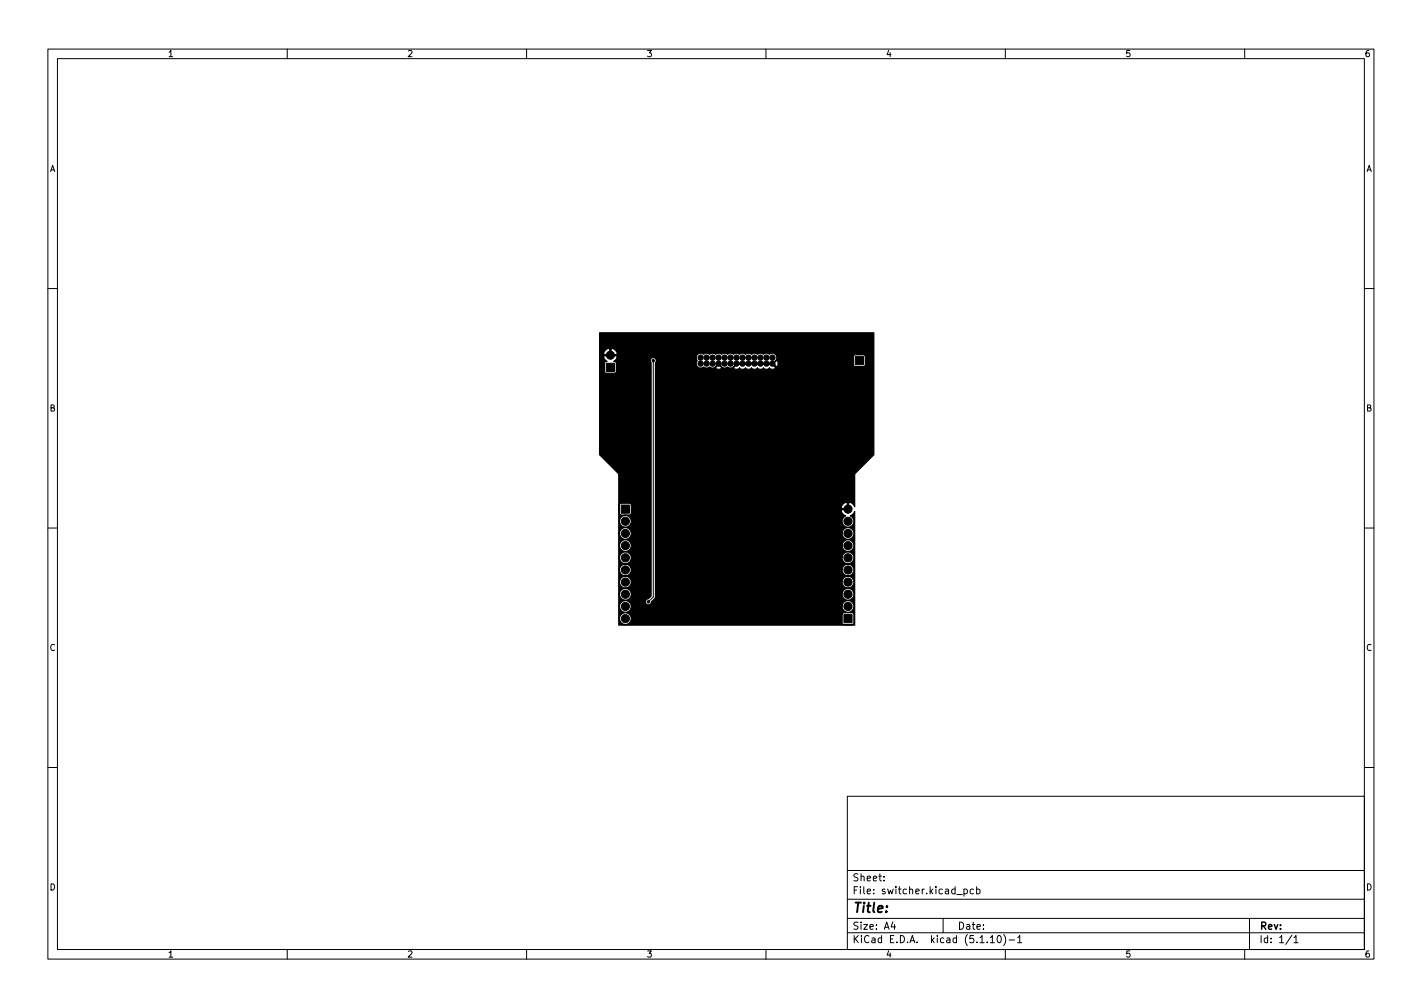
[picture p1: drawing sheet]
<svg xmlns="http://www.w3.org/2000/svg" width="297mm" height="210mm" viewBox="0 0 297 210" stroke-linecap="round" stroke-linejoin="round" font-family="sans-serif">
<defs><g id="words">
<text font-size="2.8" x="178" y="190.6">Title:</text>
<g font-size="2.1">
<text x="178" y="184">Sheet:</text>
<text x="178" y="186.7">File: switcher.kicad_pcb</text>
<text x="178" y="196.9">KiCad E.D.A. kicad (5.1.10)-1</text>
<text x="178" y="194.1">Size: A4</text>
<text x="200" y="194.1">Date:</text>
<text x="263" y="194.1">Rev:</text>
<text x="263" y="196.9">Id: 1/1</text>
</g>
<g font-size="1.8">
<text x="35" y="11.9">1</text>
<text x="85" y="11.9">2</text>
<text x="135" y="11.9">3</text>
<text x="185" y="11.9">4</text>
<text x="235" y="11.9">5</text>
<text x="285" y="11.9">6</text>
<text x="10.3" y="35.9">A</text>
<text x="285.3" y="35.9">A</text>
<text x="10.3" y="85.9">B</text>
<text x="285.3" y="85.9">B</text>
<text x="10.3" y="135.9">C</text>
<text x="285.3" y="135.9">C</text>
<text x="10.3" y="185.9">D</text>
<text x="285.3" y="185.9">D</text>
<text x="35" y="199.9">1</text>
<text x="85" y="199.9">2</text>
<text x="135" y="199.9">3</text>
<text x="185" y="199.9">4</text>
<text x="235" y="199.9">5</text>
<text x="285" y="199.9">6</text>
</g>
</g></defs>
<g fill="none" stroke="#000" stroke-width=".21">
<path d="M10 10.2h277v190.1h-277zM12 12.2h273v186.1h-273zM60 10.2v2M110 10.2v2M160 10.2v2M210 10.2v2M260 10.2v2M10 60.2h2M136.5 75.3v49.3l-1.1 1.1M285 60.2h2M10 110.2h2M285 110.2h2"/>
<path d="M10 160.2h2M177 166.3h108v32h-108zM285 160.2h2M60 198.3v2M110 198.3v2M160 198.3v2M177 194.8h108M177 191.8h108M177 187.8h108M177 181.8h108M184.6 183.8v.1M184.6 183v.1"/>
<path d="M186.5 192.5l-.4 1h1M186.9 193v1M197 191.8v3M199.9 186.8h1.1M201.4 185.7l.4-.1 .3 .3-.2 .7h-.5M201.4 185.6v1.5M203.4 185.7l-.5-.1-.3 .3 .2 .7h.6M204 185.7l.4-.1 .3 .3-.1 .7h-.6M204 185.1v1.5M206.9 195.8l.4-.5v1.5M206.9 196.8h.8M208.5 195.4l.1-.1a.8 .8 0 0 1 .6 .8 .8 .8 0 0 1-.6 .7 1 1 0 0 1-.1-1.4z"/>
<path d="M209.6 195.1a1.72 1.72 0 0 1 0 2.3M210 198.3v2M210.8 196.3h1.1M212.6 195.8l.4-.5v1.5M212.6 196.8h.8M260 198.3v2M261 191.8v6.5M269.9 195.3l-1.3 1.9M270.3 195.8l.4-.5v1.5M270.3 196.8h.8"/>
</g>
<g fill="#000" stroke="#000" stroke-width=".21">
<path d="M126.7 75.9h1.7v1.7h-1.7zM178.7 74.5h1.7v1.7h-1.7zM129.8 105.5h1.7v1.7h-1.7zM176.3 128.3h1.7v1.7h-1.7z"/>
<circle cx="127.5" cy="74.2" r=".85"/>
<circle cx="133.9" cy="75" r=".25"/>
<circle cx="135.7" cy="77.7" r=".25"/>
<circle cx="136.5" cy="75.3" r=".25"/>
<circle cx="139.1" cy="73.5" r=".25"/>
<circle cx="146.4" cy="74.7" r=".55"/>
<circle cx="146.4" cy="75.9" r=".55"/>
<circle cx="147.6" cy="74.7" r=".55"/>
<circle cx="147.6" cy="75.9" r=".55"/>
<circle cx="148.9" cy="74.7" r=".55"/>
<circle cx="148.9" cy="75.9" r=".55"/>
<circle cx="150.1" cy="74.7" r=".55"/>
<circle cx="150.1" cy="75.9" r=".55"/>
<circle cx="151.4" cy="74.7" r=".55"/>
<circle cx="151.4" cy="75.9" r=".55"/>
<circle cx="152.6" cy="74.7" r=".55"/>
<circle cx="152.6" cy="75.9" r=".55"/>
<circle cx="153.9" cy="74.7" r=".55"/>
<circle cx="153.9" cy="75.9" r=".55"/>
<circle cx="155.1" cy="74.7" r=".55"/>
<circle cx="155.1" cy="75.9" r=".55"/>
<circle cx="156.4" cy="74.7" r=".55"/>
<circle cx="156.4" cy="75.9" r=".55"/>
<circle cx="157.6" cy="74.7" r=".55"/>
<circle cx="157.6" cy="75.9" r=".55"/>
<circle cx="158.9" cy="74.7" r=".55"/>
<circle cx="158.9" cy="75.9" r=".55"/>
<circle cx="160.1" cy="74.7" r=".55"/>
<circle cx="160.1" cy="75.9" r=".55"/>
<circle cx="161.4" cy="74.7" r=".55"/>
<circle cx="161.4" cy="75.9" r=".55"/>
<circle cx="127.3" cy="90.4" r=".25"/>
<circle cx="129.9" cy="84.8" r=".25"/>
<circle cx="129.9" cy="94" r=".25"/>
<circle cx="132.5" cy="90.4" r=".25"/>
<circle cx="135.1" cy="84.8" r=".25"/>
<circle cx="135.1" cy="94" r=".25"/>
<circle cx="137.8" cy="90.4" r=".25"/>
<circle cx="140.5" cy="94" r=".25"/>
<circle cx="140.5" cy="84.8" r=".25"/>
<circle cx="143.1" cy="90.4" r=".25"/>
<circle cx="144.9" cy="99.8" r=".25"/>
<circle cx="145.9" cy="94" r=".25"/>
<circle cx="145.9" cy="84.8" r=".25"/>
<circle cx="148.5" cy="90.4" r=".25"/>
<circle cx="151.2" cy="84.8" r=".25"/>
<circle cx="151.2" cy="94" r=".25"/>
<circle cx="153.9" cy="90.4" r=".25"/>
<circle cx="156.5" cy="94" r=".25"/>
<circle cx="156.5" cy="84.8" r=".25"/>
<circle cx="159.2" cy="90.4" r=".25"/>
<circle cx="161.9" cy="84.8" r=".25"/>
<circle cx="161.9" cy="94" r=".25"/>
<circle cx="164.5" cy="90.4" r=".25"/>
<circle cx="167.3" cy="84.8" r=".25"/>
<circle cx="167.3" cy="94" r=".25"/>
<circle cx="170" cy="90.4" r=".25"/>
<circle cx="172.7" cy="84.8" r=".25"/>
<circle cx="172.7" cy="94" r=".25"/>
<circle cx="175.5" cy="90.4" r=".25"/>
<circle cx="178.2" cy="94" r=".25"/>
<circle cx="178.2" cy="84.8" r=".25"/>
<circle cx="130.6" cy="111.4" r=".85"/>
<circle cx="130.6" cy="119" r=".85"/>
<circle cx="130.6" cy="116.5" r=".85"/>
<circle cx="130.6" cy="108.8" r=".85"/>
<circle cx="130.6" cy="113.9" r=".85"/>
<circle cx="143.2" cy="112.1" r=".25"/>
<circle cx="151.5" cy="112.1" r=".25"/>
<circle cx="152" cy="118.2" r=".25"/>
<circle cx="152.1" cy="100.6" r=".25"/>
<circle cx="152.8" cy="113" r=".25"/>
<circle cx="162.7" cy="114.5" r=".25"/>
<circle cx="164.4" cy="101.7" r=".25"/>
<circle cx="177.1" cy="111.4" r=".85"/>
<circle cx="177.1" cy="108.8" r=".85"/>
<circle cx="177.1" cy="116.5" r=".85"/>
<circle cx="177.1" cy="113.9" r=".85"/>
<circle cx="177.1" cy="106.3" r=".85"/>
<circle cx="177.1" cy="119" r=".85"/>
<circle cx="130.6" cy="129.2" r=".85"/>
<circle cx="130.6" cy="126.6" r=".85"/>
<circle cx="130.6" cy="121.5" r=".85"/>
<circle cx="130.6" cy="124.1" r=".85"/>
<circle cx="135.4" cy="125.7" r=".25"/>
<circle cx="177.1" cy="121.5" r=".85"/>
<circle cx="177.1" cy="126.6" r=".85"/>
<circle cx="177.1" cy="124.1" r=".85"/>
</g>
<path d="M153.9 75.9h7.5" fill="none" stroke="#000" stroke-width=".51"/>
<path d="M155.1 75.7v.4zM156.3 75.7l.1 .4zM157.5 75.8h.2l-.1 .3zM158.8 75.7l.1 .4zM160.1 75.7v.4zM125.2 69.5h57.3v25.4l-3.9 4.1-.1 6.8-.3-.5-.7-.4-.2 .1v1.5l-1.5-.1-.1 .3 .2 .4 .8 .6a1.23 1.23 0 0 0-.5 1.9 1.23 1.23 0 0 0 1.9 0 1.23 1.23 0 0 0-.5-1.9l.6-.4 .3-.5v23.7h-49.3v-1.5h.2a1.23 1.23 0 0 0 1.6 1.3 1.23 1.23 0 0 0 .5-2h44.4v1.7l.2 .3 2 .1 .3-.4v-1.8l-.4-.3h-1.8l-.3 .4h-44.4a1.23 1.23 0 0 0-1.3-.3 1.23 1.23 0 0 0-.8 1h-.2v-2.5h.2v.2a1.24 1.24 0 0 0 1.4 1.2 1.24 1.24 0 0 0 1.1-1.4h44v.2a1.24 1.24 0 0 0 1.9 1 1.24 1.24 0 0 0 0-2.1 1.24 1.24 0 0 0-1.9 .9h-44l-.2-.5-.4-.4h3.5v.1a.64 .64 0 0 0 .7 .6 .64 .64 0 0 0 .6-.6l.8-.9v-.8h39a1.24 1.24 0 0 0 1.7 1.2 1.24 1.24 0 0 0 .4-2 1.24 1.24 0 0 0-2 .5l-.1 .3h-39v-2.6h39a1.24 1.24 0 0 0 1.7 1.3 1.24 1.24 0 0 0 .4-2.1 1.24 1.24 0 0 0-2 .6l-.1 .2h-39v-2.5h39a1.24 1.24 0 0 0 1.7 1.3 1.24 1.24 0 0 0 .4-2.1 1.24 1.24 0 0 0-2 .5l-.1 .3h-39v-2.6h39a1.24 1.24 0 0 0 1.7 1.3 1.24 1.24 0 0 0 .4-2 1.24 1.24 0 0 0-2 .5l-.1 .2h-39v-2.5h39a1.24 1.24 0 0 0 1.7 1.3 1.24 1.24 0 0 0 .4-2.1 1.24 1.24 0 0 0-2 .6l-.1 .2h-39v-2.5h39a1.24 1.24 0 0 0 1.7 1.2 1.24 1.24 0 0 0 .4-2 1.24 1.24 0 0 0-2 .5l-.1 .3h-39v-5.4h38.8l.1 .3h1.2v-1.2l-.2-.1-.8 .4-.3 .6h-38.8v-30.2a.64 .64 0 0 0 0-.8 .64 .64 0 0 0-.9 0 .64 .64 0 0 0 0 .8v48.8l-.6 .5a.63 .63 0 0 0-.6 .6l-3.6-.1a1.24 1.24 0 0 0-1.8 1h-.2v-2.5h.2v.2a1.24 1.24 0 0 0 1.9 .9 1.24 1.24 0 0 0 0-2.1 1.24 1.24 0 0 0-1.9 1h-.2v-2.6h.2v.3a1.24 1.24 0 0 0 1.9 .9 1.24 1.24 0 0 0 0-2.1 1.24 1.24 0 0 0-1.9 .9h-.2v-2.5h.2v.2a1.24 1.24 0 0 0 1.9 1 1.24 1.24 0 0 0 0-2.1 1.24 1.24 0 0 0-1.9 .9h-.2v-2.6h.2v.3a1.24 1.24 0 0 0 1.9 .9 1.24 1.24 0 0 0 0-2.1 1.24 1.24 0 0 0-1.9 .9h-.2v-2.5h.2v.2a1.24 1.24 0 0 0 1.9 1 1.24 1.24 0 0 0 0-2.1 1.24 1.24 0 0 0-1.9 .9h-.2v-2.5h.2v.2a1.24 1.24 0 0 0 1.9 .9 1.24 1.24 0 0 0 0-2.1 1.24 1.24 0 0 0-1.9 1h-.2v-2.6h.2v.3a1.24 1.24 0 0 0 1.9 .9 1.24 1.24 0 0 0 0-2.1 1.24 1.24 0 0 0-1.9 .9h-.2v-3.2h.2l.1 1.9 2 .1 .4-.3v-1.8l-.3-.3h-1.8l-.6 .4v-6.5l-4-4.1v-20.4h.9l.3 .7 .4 .3h-.4l-.1 .4v1.7l.4 .3h1.7l.3-.1v-2l-.1-.3h-.4l.4-.3 .3-.6h16.5l.2 .7a.98 .98 0 0 0 .1 1.3 .98 .98 0 0 0 1.3 0 1.04 1.04 0 0 0 1.3 0 1.23 1.23 0 0 0 1.2 .1 .72 .72 0 0 0 1.2 0l-.6-.6-.8 .6 .8-1 .3 .4a.97 .97 0 0 0 1.6 .5 .93 .93 0 0 0 1.5-.5l.4-.3v.3l-.7 .6 .1 .3 .4 .1 .7-.1 .1-.2v.2l.7 .1 .5-.1v-.2l.1 .2 .6 .1 .5-.1 .1-.2v.2l.7 .1 .5-.1v-.2l.1 .2 .6 .1 .5-.1 .1-.2v.2l.7 .1 .5-.1v-.2l.1 .2 .6 .1 .5-.1 .1-.3-.7-.8h.2l.7 .7 .2-.1 .1-.4-.1-.8h-.2l-.7 .6h-.2l.2-.3a.92 .92 0 0 0 .8-1.1h16v1.7l.2 .3h1.9l.3-.3v-1.8l-.3-.3h-1.8l-.3 .4h-16a.97 .97 0 0 0-1.6-.6 1.04 1.04 0 0 0-1.3 0 1.04 1.04 0 0 0-1.2 0 1.04 1.04 0 0 0-1.3 0 1.04 1.04 0 0 0-1.2 0 1.04 1.04 0 0 0-1.3 0 1.04 1.04 0 0 0-1.2 0 1.04 1.04 0 0 0-1.3 0 1.04 1.04 0 0 0-1.2 0 1.04 1.04 0 0 0-1.3 0 1.04 1.04 0 0 0-1.2 0 1.04 1.04 0 0 0-1.3 0 .94 .94 0 0 0-1.5 .7h-16.5l-.1-.3h-2.6l-.1 .2h-.9v-.7h.9l.1 .2h1.2v-1.2h.2v1.2h1.2a1.07 1.07 0 0 0-1.4-1.2 1.12 1.12 0 0 0-1.3 1h-.9z" fill="#000" stroke="#000" stroke-width=".25"/>
<use href="#words"/>
</svg>
